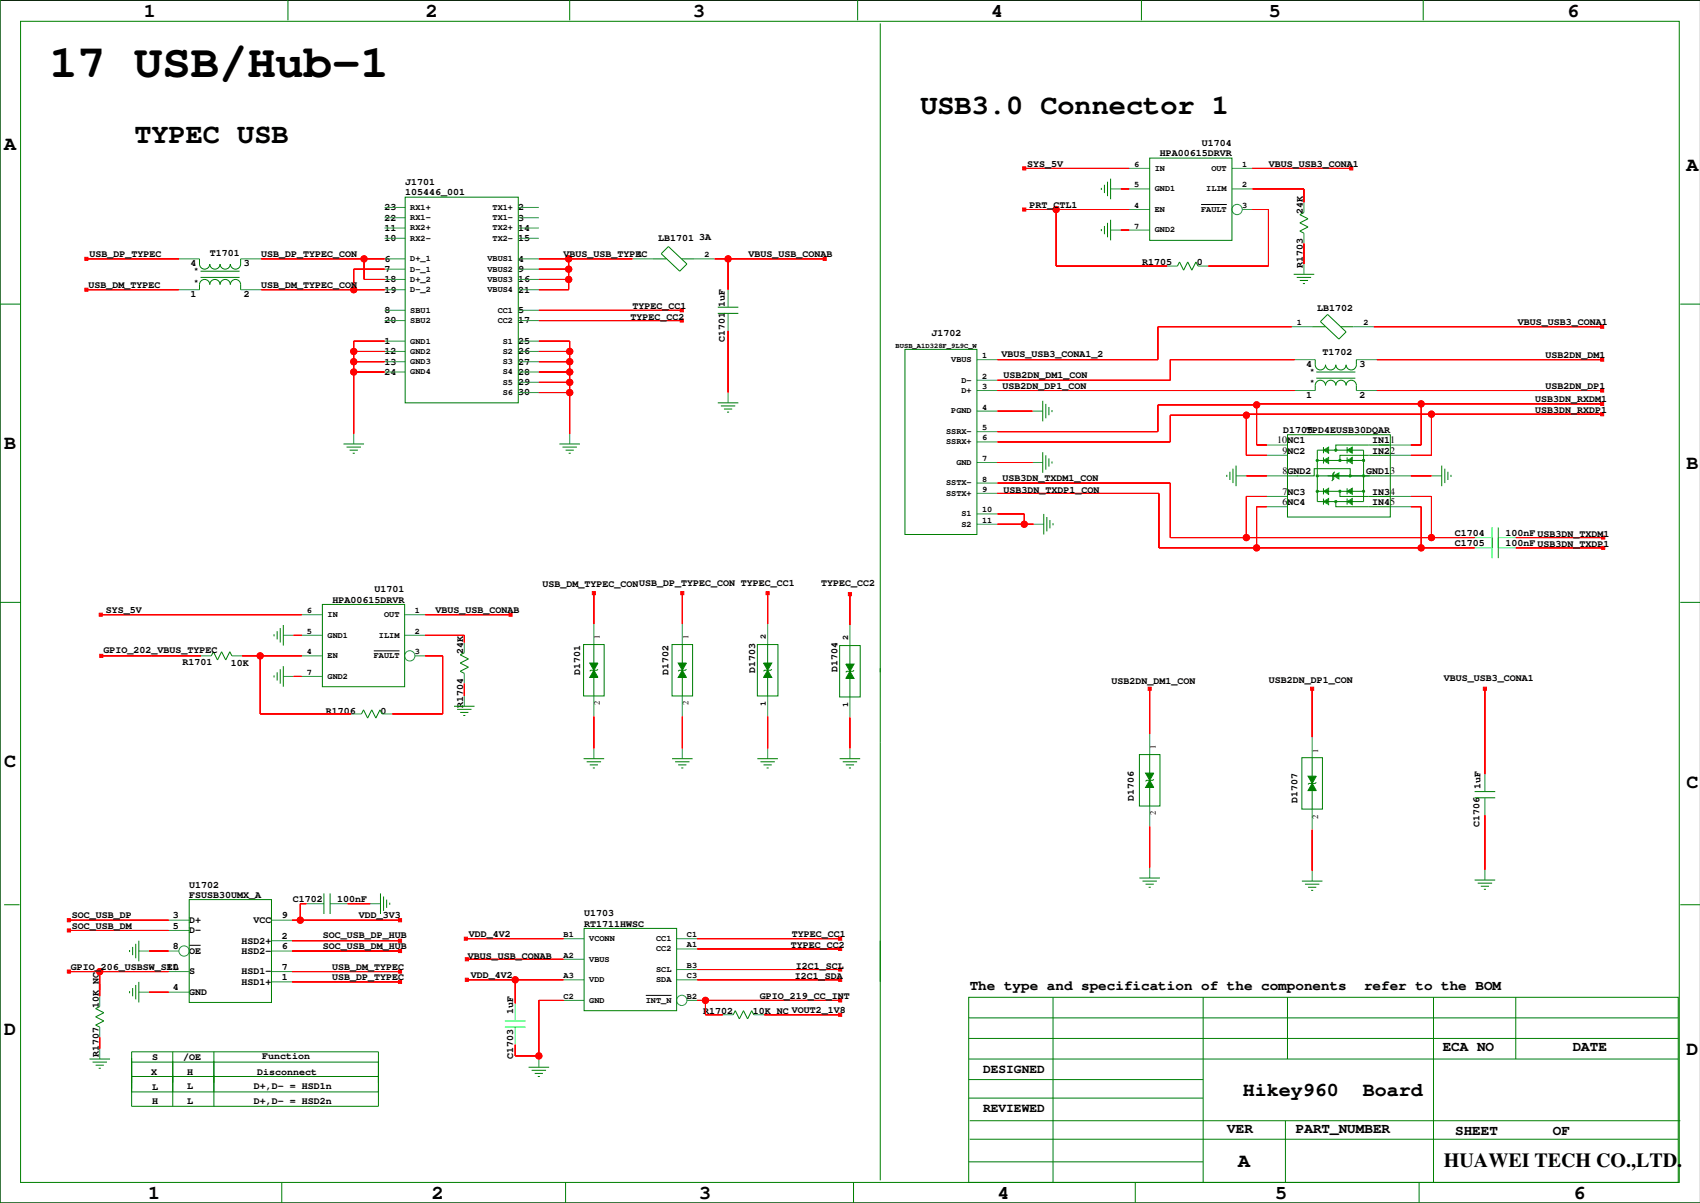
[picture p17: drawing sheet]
<svg xmlns="http://www.w3.org/2000/svg" width="420mm" height="297mm" viewBox="0 0 420 297" stroke-linecap="round" stroke-linejoin="round" font-family="sans-serif">
<defs><g id="words">
<text font-size="11.6" x="12.2" y="18.9">17 USB/Hub-1</text>
<g font-size="7.1">
<text x="227.3" y="28.1">USB3.0 Connector 1</text>
<text x="33.2" y="35.4">TYPEC USB</text>
</g>
<g font-size="4.9">
<text x="35.6" y="4.1">1</text>
<text x="105.1" y="4.1">2</text>
<text x="171.2" y="4.1">3</text>
<text x="244.8" y="4.1">4</text>
<text x="313.4" y="4.1">5</text>
<text x="387" y="4.1">6</text>
<text x="1" y="37.1">A</text>
<text x="416.5" y="42.2">A</text>
<text x="1" y="110.8">B</text>
<text x="416.5" y="115.9">B</text>
<text x="1" y="189.5">C</text>
<text x="416.5" y="194.6">C</text>
<text x="1" y="255.5">D</text>
<text x="416.5" y="260.6">D</text>
<text x="306.9" y="270.6">Hikey960</text>
<text x="336.5" y="270.6">Board</text>
<text x="305.8" y="288.3">A</text>
<text x="356.6" y="288">HUAWEI TECH CO.,LTD.</text>
<text x="36.6" y="296.2">1</text>
<text x="106.7" y="296.2">2</text>
<text x="172.7" y="296.2">3</text>
<text x="246.3" y="296.2">4</text>
<text x="314.9" y="296.2">5</text>
<text x="388.5" y="296.2">6</text>
</g>
<g font-size="3.5">
<text x="239.5" y="244.4">The type and specification of the components</text>
<text x="336.8" y="244.4">refer to the BOM</text>
<text x="356.3" y="259.4">ECA NO</text>
<text x="388.4" y="259.4">DATE</text>
<text x="303.1" y="279.7">VER</text>
<text x="320" y="279.7">PART_NUMBER</text>
<text x="359.3" y="280.3">SHEET</text>
<text x="383.5" y="280.3">OF</text>
</g>
<g font-size="3.2">
<text x="242.8" y="265">DESIGNED</text>
<text x="242.8" y="274.6">REVIEWED</text>
</g>
<g font-size="2.5">
<text x="253.7" y="41.1">SYS_5V</text>
<text x="286.4" y="38.6">HPA00615DRVR</text>
<text x="296.8" y="36.1">U1704</text>
<text x="313.4" y="41.1">VBUS_USB3_CONA1</text>
<text x="100.1" y="45.7">J1701</text>
<text x="95" y="51.9">23</text>
<text x="100.1" y="48.2">105446_001</text>
<text x="128" y="51.9">2</text>
<text x="254.2" y="51.3">PRT_CTL1</text>
<text x="321.7" y="52.7" transform="rotate(-90 321.7 52.7)">24K</text>
<text x="95" y="57">11</text>
<text x="95" y="59.5">10</text>
<text x="95" y="54.5">22</text>
<text x="128" y="57">14</text>
<text x="128" y="59.5">15</text>
<text x="128" y="54.5">3</text>
<text x="162.5" y="59.4">LB1701</text>
<text x="172.7" y="59.2">3A</text>
<text x="22.1" y="63.5">USB_DP_TYPEC</text>
<text x="47" y="65.7">4</text>
<text x="51.8" y="63.2">T1701</text>
<text x="60.2" y="65.7">3</text>
<text x="64.5" y="63.5">USB_DP_TYPEC_CON</text>
<text x="95" y="64.6">6</text>
<text x="128" y="64.6">4</text>
<text x="139.2" y="63.5">VBUS_USB_TYPEC</text>
<text x="184.9" y="63.5">VBUS_USB_CONAB</text>
<text x="282.1" y="65.5">R1705</text>
<text x="295.6" y="65.5">0</text>
<text x="21.8" y="71.1">USB_DM_TYPEC</text>
<text x="64.5" y="71.1">USB_DM_TYPEC_CON</text>
<text x="95" y="69.7">18</text>
<text x="95" y="67.2">7</text>
<text x="128" y="69.7">16</text>
<text x="128" y="67.2">9</text>
<text x="321.7" y="66.2" transform="rotate(-90 321.7 66.2)">R1703</text>
<text x="47" y="73.3">1</text>
<text x="60.2" y="73.3">2</text>
<text x="95" y="77.3">8</text>
<text x="95" y="72.2">19</text>
<text x="128" y="72.2">21</text>
<text x="128" y="77.3">5</text>
<text x="156.2" y="76.2">TYPEC_CC1</text>
<text x="179" y="75.7" transform="rotate(-90 179 75.7)">1uF</text>
<text x="325.3" y="76.7">LB1702</text>
<text x="95" y="79.9">20</text>
<text x="128" y="79.9">17</text>
<text x="155.7" y="79">TYPEC_CC2</text>
<text x="230" y="83">J1702</text>
<text x="374.8" y="80.2">VBUS_USB3_CONA1</text>
<text x="95" y="87.5">12</text>
<text x="95" y="84.9">1</text>
<text x="128" y="87.5">26</text>
<text x="128" y="84.9">25</text>
<text x="179" y="84.5" transform="rotate(-90 179 84.5)">C1701</text>
<text x="247.3" y="88.1">VBUS_USB3_CONA1_2</text>
<text x="326.6" y="87.5">T1702</text>
<text x="381.7" y="88.4">USB2DN_DM1</text>
<text x="95" y="92.5">24</text>
<text x="95" y="90">13</text>
<text x="128" y="95.1">29</text>
<text x="128" y="92.5">28</text>
<text x="128" y="90">27</text>
<text x="247.6" y="96">USB2DN_DP1_CON</text>
<text x="247.8" y="93.4">USB2DN_DM1_CON</text>
<text x="322.5" y="90.6">4</text>
<text x="335.7" y="90.6">3</text>
<text x="381.7" y="96">USB2DN_DP1</text>
<text x="128" y="97.6">30</text>
<text x="322.5" y="98.2">1</text>
<text x="335.7" y="98.2">2</text>
<text x="379.1" y="99.3">USB3DN_RXDM1</text>
<text x="316.9" y="106.9">D1705</text>
<text x="322.6" y="106.9">TPD4EUSB30DQAR</text>
<text x="379.1" y="102.1">USB3DN_RXDP1</text>
<text x="315.4" y="109.4">10</text>
<text x="316.7" y="112">9</text>
<text x="317.9" y="109.4">NC1</text>
<text x="317.9" y="112">NC2</text>
<text x="338.9" y="109.4">IN11</text>
<text x="338.9" y="112">IN22</text>
<text x="247.6" y="118.8">USB3DN_TXDM1_CON</text>
<text x="316.7" y="117.1">8</text>
<text x="317.9" y="117.1">GND2</text>
<text x="337.4" y="117.1">GND13</text>
<text x="247.8" y="121.6">USB3DN_TXDP1_CON</text>
<text x="316.7" y="124.7">6</text>
<text x="316.7" y="122.1">7</text>
<text x="317.9" y="122.1">NC3</text>
<text x="317.9" y="124.7">NC4</text>
<text x="338.9" y="122.1">IN34</text>
<text x="338.9" y="124.7">IN45</text>
<text x="359.3" y="134.8">C1705</text>
<text x="359.3" y="132.3">C1704</text>
<text x="371.8" y="134.8">100nF USB3DN_TXDP1</text>
<text x="371.8" y="132.3">100nF USB3DN_TXDM1</text>
<text x="82.1" y="148.8">HPA00615DRVR</text>
<text x="92.5" y="146.3">U1701</text>
<text x="134" y="145">USB_DM_TYPEC_CONUSB_DP_TYPEC_CON TYPEC_CC1</text>
<text x="202.8" y="144.7">TYPEC_CC2</text>
<text x="26.2" y="151.3">SYS_5V</text>
<text x="107.5" y="151.3">VBUS_USB_CONAB</text>
<text x="25.5" y="161.2">GPIO_202_VBUS_TYPEC</text>
<text x="114.4" y="161.4" transform="rotate(-90 114.4 161.4)">24K</text>
<text x="45" y="164.3">R1701</text>
<text x="57" y="164.5">10K</text>
<text x="143.3" y="166.6" transform="rotate(-90 143.3 166.6)">D1701</text>
<text x="165.1" y="166.6" transform="rotate(-90 165.1 166.6)">D1702</text>
<text x="186.5" y="166.3" transform="rotate(-90 186.5 166.3)">D1703</text>
<text x="206.8" y="166" transform="rotate(-90 206.8 166)">D1704</text>
<text x="274.5" y="168.9">USB2DN_DM1_CON</text>
<text x="313.4" y="168.6">USB2DN_DP1_CON</text>
<text x="356.5" y="168.1">VBUS_USB3_CONA1</text>
<text x="80.5" y="176.2">R1706</text>
<text x="94" y="176.2">0</text>
<text x="114.4" y="174.9" transform="rotate(-90 114.4 174.9)">R1704</text>
<text x="280" y="197.8" transform="rotate(-90 280 197.8)">D1706</text>
<text x="365.6" y="194.8" transform="rotate(-90 365.6 194.8)">1uF</text>
<text x="320.4" y="198.3" transform="rotate(-90 320.4 198.3)">D1707</text>
<text x="365.4" y="204.1" transform="rotate(-90 365.4 204.1)">C1706</text>
<text x="46.7" y="221.7">FSUSB30UMX_A</text>
<text x="46.7" y="219.1">U1702</text>
<text x="17.8" y="226.8">SOC_USB_DP</text>
<text x="42.7" y="226.8">3</text>
<text x="46.7" y="227.9">D+</text>
<text x="62.6" y="227.9">VCC</text>
<text x="69.6" y="226.8">9</text>
<text x="72.3" y="222.7">C1702</text>
<text x="83.3" y="222.7">100nF</text>
<text x="88.6" y="226.8">VDD_3V3</text>
<text x="144.2" y="226.3">U1703</text>
<text x="17.8" y="229.3">SOC_USB_DM</text>
<text x="42.7" y="229.3">5</text>
<text x="46.7" y="230.4">D-</text>
<text x="59.6" y="233">HSD2+</text>
<text x="69.6" y="231.8">2</text>
<text x="79.7" y="231.6">SOC_USB_DP_HUB</text>
<text x="115.8" y="231.3">VDD_4V2</text>
<text x="144.2" y="228.8">RT1711HWSC</text>
<text x="195.5" y="231.3">TYPEC_CC1</text>
<text x="17.5" y="239.5">GPIO_206_USBSW_SEL</text>
<text x="41.2" y="239.5">10</text>
<text x="42.7" y="234.4">8</text>
<text x="46.7" y="235.5">OE</text>
<text x="59.6" y="235.5">HSD2-</text>
<text x="69.6" y="239.5">7</text>
<text x="69.6" y="234.4">6</text>
<text x="79.7" y="234.4">SOC_USB_DM_HUB</text>
<text x="82" y="239.5">USB_DM_TYPEC</text>
<text x="115.5" y="236.7">VBUS_USB_CONAB</text>
<text x="195.3" y="234.1">TYPEC_CC2</text>
<text x="196.6" y="239.2">I2C1_SCL</text>
<text x="42.7" y="244.5">4</text>
<text x="46.7" y="240.6">S</text>
<text x="46.7" y="245.7">GND</text>
<text x="59.6" y="240.6">HSD1-</text>
<text x="59.6" y="243.1">HSD1+</text>
<text x="69.6" y="242">1</text>
<text x="82" y="242">USB_DP_TYPEC</text>
<text x="116.3" y="241.5">VDD_4V2</text>
<text x="196.3" y="241.7">I2C1_SDA</text>
<text x="24.4" y="248.8" transform="rotate(-90 24.4 248.8)">10K_NC</text>
<text x="126.7" y="250.3" transform="rotate(-90 126.7 250.3)">1uF</text>
<text x="173.7" y="250.4">R1702</text>
<text x="185.9" y="250.4">10K_NC VOUT2_1V8</text>
<text x="187.7" y="246.6">GPIO_219_CC_INT</text>
<text x="24.4" y="261" transform="rotate(-90 24.4 261)">R1707</text>
<text x="37.6" y="261.8">S</text>
<text x="45.2" y="261.8">/OE</text>
<text x="64.8" y="261.6">Function</text>
<text x="126.7" y="261.5" transform="rotate(-90 126.7 261.5)">C1703</text>
<text x="37.3" y="265.4">X</text>
<text x="37.6" y="269.2">L</text>
<text x="46.2" y="265.4">H</text>
<text x="46.2" y="268.9">L</text>
<text x="62.7" y="268.9">D+,D- = HSD1n</text>
<text x="63.5" y="265.4">Disconnect</text>
<text x="37.6" y="272.5">H</text>
<text x="46.2" y="272.5">L</text>
<text x="62.7" y="272.5">D+,D- = HSD2n</text>
</g>
<g font-size="2.1">
<text x="280.1" y="41.2">6</text>
<text x="306.8" y="41.2">1</text>
<text x="280.1" y="46.3">5</text>
<text x="285.2" y="47.2">GND1</text>
<text x="285.2" y="42.2">IN</text>
<text x="297.9" y="47.2">ILIM</text>
<text x="299.1" y="42.2">OUT</text>
<text x="306.8" y="46.3">2</text>
<text x="101.3" y="51.8">RX1+</text>
<text x="121.6" y="51.8">TX1+</text>
<text x="280.1" y="51.4">4</text>
<text x="285.2" y="52.3">EN</text>
<text x="296.6" y="52.3">FAULT</text>
<text x="306.8" y="51.4">3</text>
<text x="101.3" y="54.4">RX1-</text>
<text x="101.3" y="59.4">RX2-</text>
<text x="101.3" y="56.9">RX2+</text>
<text x="121.6" y="54.4">TX1-</text>
<text x="121.6" y="59.4">TX2-</text>
<text x="121.6" y="56.9">TX2+</text>
<text x="280.1" y="56.4">7</text>
<text x="285.2" y="57.4">GND2</text>
<text x="101.3" y="64.5">D+_1</text>
<text x="120.4" y="64.5">VBUS1</text>
<text x="157.4" y="63.5">1</text>
<text x="174" y="63.5">2</text>
<text x="101.3" y="67.1">D-_1</text>
<text x="101.3" y="69.6">D+_2</text>
<text x="120.4" y="67.1">VBUS2</text>
<text x="120.4" y="69.6">VBUS3</text>
<text x="101.3" y="72.1">D-_2</text>
<text x="101.3" y="77.2">SBU1</text>
<text x="120.4" y="72.1">VBUS4</text>
<text x="122.9" y="77.2">CC1</text>
<text x="101.3" y="79.8">SBU2</text>
<text x="122.9" y="79.8">CC2</text>
<text x="320.2" y="80.3">1</text>
<text x="336.7" y="80.3">2</text>
<text x="101.3" y="84.8">GND1</text>
<text x="101.3" y="87.4">GND2</text>
<text x="101.3" y="89.9">GND3</text>
<text x="124.2" y="84.8">S1</text>
<text x="124.2" y="87.4">S2</text>
<text x="124.2" y="89.9">S3</text>
<text x="234.9" y="89.4">VBUS</text>
<text x="242.5" y="88.4">1</text>
<text x="101.3" y="92.4">GND4</text>
<text x="124.2" y="92.4">S4</text>
<text x="124.2" y="95">S5</text>
<text x="237.4" y="94.5">D-</text>
<text x="242.5" y="93.5">2</text>
<text x="124.2" y="97.5">S6</text>
<text x="237.4" y="97">D+</text>
<text x="242.5" y="101.1">4</text>
<text x="242.5" y="96">3</text>
<text x="233.6" y="107.2">SSRX-</text>
<text x="234.9" y="102.1">PGND</text>
<text x="242.5" y="106.2">5</text>
<text x="233.6" y="109.7">SSRX+</text>
<text x="242.5" y="113.8">7</text>
<text x="242.5" y="108.7">6</text>
<text x="233.6" y="119.9">SSTX-</text>
<text x="236.2" y="114.8">GND</text>
<text x="242.5" y="118.9">8</text>
<text x="233.6" y="122.4">SSTX+</text>
<text x="242.5" y="121.4">9</text>
<text x="237.4" y="127.5">S1</text>
<text x="237.4" y="130">S2</text>
<text x="242.5" y="129.1">11</text>
<text x="242.5" y="126.5">10</text>
<text x="75.8" y="151.4">6</text>
<text x="80.9" y="152.4">IN</text>
<text x="94.8" y="152.4">OUT</text>
<text x="102.5" y="151.4">1</text>
<text x="75.8" y="156.5">5</text>
<text x="75.8" y="161.6">4</text>
<text x="80.9" y="157.5">GND1</text>
<text x="93.6" y="157.5">ILIM</text>
<text x="102.5" y="156.5">2</text>
<text x="102.5" y="161.6">3</text>
<text x="148.1" y="157.9" transform="rotate(-90 148.1 157.9)">1</text>
<text x="170" y="157.9" transform="rotate(-90 170 157.9)">1</text>
<text x="189.1" y="157.9" transform="rotate(-90 189.1 157.9)">2</text>
<text x="209.4" y="158.1" transform="rotate(-90 209.4 158.1)">2</text>
<text x="75.8" y="166.6">7</text>
<text x="80.9" y="162.5">EN</text>
<text x="80.9" y="167.6">GND2</text>
<text x="92.3" y="162.5">FAULT</text>
<text x="148.1" y="174.2" transform="rotate(-90 148.1 174.2)">2</text>
<text x="170" y="174.2" transform="rotate(-90 170 174.2)">2</text>
<text x="189.1" y="174.4" transform="rotate(-90 189.1 174.4)">1</text>
<text x="209.4" y="174.6" transform="rotate(-90 209.4 174.6)">1</text>
<text x="285.4" y="185.1" transform="rotate(-90 285.4 185.1)">1</text>
<text x="325.5" y="185.8" transform="rotate(-90 325.5 185.8)">1</text>
<text x="285.4" y="201.3" transform="rotate(-90 285.4 201.3)">2</text>
<text x="325.5" y="202.1" transform="rotate(-90 325.5 202.1)">2</text>
<text x="139.2" y="231.4">B1</text>
<text x="145.5" y="232.4">VCONN</text>
<text x="162" y="232.4">CC1</text>
<text x="169.6" y="231.4">C1</text>
<text x="169.6" y="233.9">A1</text>
<text x="139.2" y="236.5">A2</text>
<text x="145.5" y="237.4">VBUS</text>
<text x="162" y="234.9">CC2</text>
<text x="162" y="240">SCL</text>
<text x="169.6" y="239">B3</text>
<text x="139.2" y="241.6">A3</text>
<text x="145.5" y="242.5">VDD</text>
<text x="162" y="242.5">SDA</text>
<text x="169.6" y="241.6">C3</text>
<text x="139.2" y="246.6">C2</text>
<text x="145.5" y="247.6">GND</text>
<text x="159.5" y="247.6">INT_N</text>
<text x="169.6" y="246.6">B2</text>
</g>
<g font-size="1.8">
<text x="48" y="67.2">*</text>
<text x="48" y="70">*</text>
<text x="221.1" y="86">BUSB_A1D328F_9L9C_W</text>
<text x="323.5" y="92.1">*</text>
<text x="323.5" y="94.9">*</text>
</g>
</g></defs>
<path d="M419.9 .1h-419.9v296.9h419.9M296.6 50.5h6.4M92.3 160.7h6.4M46.7 233.4h2.8M159.5 245.8h6.3" fill="none" stroke="#000" stroke-width=".25"/>
<g fill="none" stroke="#007f7f" stroke-width=".25">
<path d="M95 53.8h5.1M95 51.2h5.1M95 58.8h5.1M95 56.3h5.1M128 53.8h5.1M128 51.2h5.1M128 58.8h5.1M128 56.3h5.1M274.3 46.7h2.5M274.3 56.8h2.5M278.8 46.7h5.1M278.8 56.8h5.1"/>
<path d="M278.8 41.6h5.1M278.8 51.7h5.1M304.2 46.7h5.1M304.2 41.6h5.1M306.8 51.7h2.5M322 50v2.5M322 57.6v2.5M44.2 71.5h5.1M44.2 63.9h5.1M59.4 71.5h5.1M59.4 63.9h5.1M95 71.5h5.1"/>
<path d="M95 63.9h5.1M95 76.6h5.1M95 79.2h5.1M95 66.5h5.1M95 69h5.1M128 71.5h5.1M128 63.9h5.1M128 76.6h5.1M128 79.2h5.1M128 66.5h5.1M128 69h5.1M156.2 63.9h5.1"/>
<path d="M171.4 63.9h5.1M179.8 71.5v4.4M179.8 77.4v4.3M288.2 65.7h2.6M295.8 65.7h2.6M322 65.2v2.5M95 84.2h5.1M95 86.8h5.1M95 89.3h5.1M95 91.9h5.1M128 84.2h5.1M128 86.8h5.1"/>
<path d="M128 89.3h5.1M128 91.9h5.1M128 94.4h5.1M128 96.9h5.1M179.8 96.9v2.6M241.2 96.4h5.1M241.2 88.8h5.1M241.2 93.9h5.1M319 80.7h5M319.7 96.4h5.1M319.7 88.8h5.1M334.2 80.7h5.1"/>
<path d="M334.9 96.4h5.1M334.9 88.8h5.1M87.4 107.1v2.5M140.7 107.1v2.5M241.2 101.5h5.1M241.2 106.6h5.1M241.2 109.1h5.1M241.2 114.2h5.1M241.2 119.3h5.1M255 101.5h2.5M255 114.2h2.5M305.2 117.5h2.6"/>
<path d="M312.9 117.5h5M312.9 109.9h5M312.9 112.4h5M343.3 117.5h5.1M343.3 109.9h5.1M343.3 112.4h5.1M353.5 117.5h2.5M241.2 129.4h5.1M241.2 121.8h5.1M241.2 126.9h5.1M255.2 129.4h2.6M312.9 122.6h5"/>
<path d="M312.9 125.1h5M343.3 122.6h5.1M343.3 125.1h5.1M70 156.9h2.5M74.5 151.8h5.1M74.5 156.9h5.1M99.9 151.8h5.1M99.9 156.9h5.1M114.7 158.6v2.6M146.7 154.1v5M168.5 154.1v5M189.6 154.1v5"/>
<path d="M209.9 154.3v5.1M49.6 161.9h2.6M57.3 161.9h2.5M70 167h2.5M74.5 161.9h5.1M74.5 167h5.1M86.7 176.3h2.6M94.3 176.3h2.6M102.5 161.9h2.5M114.7 166.3v2.5M114.7 171.8v2.6M146.7 171.8v5.1"/>
<path d="M168.5 171.8v5.1M189.6 171.8v5.1M209.9 172.1v5.1M146.7 184.8v2.5M168.5 184.8v2.5M189.6 184.8v2.5M209.9 184.8v2.5M283.9 181.2v5.1M283.9 199v5.1M324 182v5.1M324 199.8v5.1M366.7 191.1v4.4"/>
<path d="M366.7 197v4.3M283.9 214.3v2.5M324 215v2.6M366.7 214.8v2.5M34.3 234.8h2.5M41.6 239.9h5.1M41.6 227.2h5.1M41.6 234.8h2.6M41.6 229.7h5.1M67 239.9h5.1M67 227.2h5.1M67 234.8h5.1"/>
<path d="M67 232.3h5.1M75.7 223.1h4.3M81.5 223.1h4.3M91.4 223.1h2.6M139.2 236.9h5M139.2 231.8h5M167.1 234.3h5.1M167.1 231.8h5.1M167.1 239.4h5.1M24.6 246v2.5M24.6 253.6v2.6M24.6 258.9v2.6"/>
<path d="M34.3 245h2.5M41.6 245h5.1M67 242.4h5.1M139.2 241.9h5M139.2 247h5M167.1 241.9h5.1M169.6 247h2.6M178.5 250.6h2.6M186.1 250.6h2.6M133.1 261v2.5"/>
<circle cx="305.5" cy="51.7" r="1.27"/>
<circle cx="101.2" cy="161.9" r="1.27"/>
<circle cx="45.5" cy="234.8" r="1.27"/>
<circle cx="168.4" cy="247" r="1.27"/>
</g>
<g fill="none" stroke="#007f00" stroke-width=".25">
<path d="M0 -.1v297.1h419.9M71.1 -.1v5.1M140.7 -.1v5.1M211.8 -.1v5.1M281.9 -.1v5.1M351.5 -.1v5.1M5.1 5.3h409.6v286.7h-409.6zM217.4 5.8v285.7M283.9 39h20.3v20.3h-20.3zM100.1 48.7h27.9v50.8h-27.9zM272 46.4v.5M272 56.6v.5"/>
<path d="M272.7 45.6v2.1M272.7 55.8v2M273.5 44.9v3.5M273.5 55v3.6M274.3 44.1v5.1M274.3 54.3v5M322 52.5l-1 .5 2 1-2 1 2 1-2 1.1 1 .5M0 75.1h5.1M49.3 71.5v-1.2a1.27 1.27 0 0 1 1.2-1.3 1.27 1.27 0 0 1 1.3 1.3 1.27 1.27 0 0 1 1.3-1.3 1.27 1.27 0 0 1 1.2 1.3 1.27 1.27 0 0 1 1.3-1.3 1.27 1.27 0 0 1 1.3 1.3 1.27 1.27 0 0 1 1.3-1.3 1.27 1.27 0 0 1 1.2 1.3v1.2M49.3 63.9v1.3a1.27 1.27 0 0 0 1.2 1.3 1.27 1.27 0 0 0 1.3-1.3 1.27 1.27 0 0 0 1.3 1.3 1.27 1.27 0 0 0 1.2-1.3 1.27 1.27 0 0 0 1.3 1.3 1.27 1.27 0 0 0 1.3-1.3 1.27 1.27 0 0 0 1.3 1.3 1.27 1.27 0 0 0 1.2-1.3v-1.3M49.5 67h9.7M49.5 68.5h9.7"/>
<path d="M59.4 66.2h.1M161.3 63.9h3.3M165.1 60.9l4.5 4.3-1.7 1.8-4.6-4.3zM168.4 63.9h3M177.3 75.9h5M177.3 77.4h5M290.8 65.7l.5-1 1 2 1-2 1 2 1-2 .5 1M319.5 67.7h5M320.2 68.5h3.6M321 69.3h2M321.7 70h.6M327.8 77.6l4.6 4.3-1.8 1.8-4.5-4.3z"/>
<path d="M414.9 75.1h5M177.3 99.5h5M223.5 86.3h17.7v45.7h-17.7zM257.5 99v5M258.3 99.7v3.6M324 80.7h3.3M324.8 96.4v-1.2a1.27 1.27 0 0 1 1.3-1.3 1.27 1.27 0 0 1 1.2 1.3 1.27 1.27 0 0 1 1.3-1.3 1.27 1.27 0 0 1 1.3 1.3 1.27 1.27 0 0 1 1.2-1.3 1.27 1.27 0 0 1 1.3 1.3 1.27 1.27 0 0 1 1.3-1.3 1.27 1.27 0 0 1 1.2 1.3v1.2M324.8 88.8v1.3a1.27 1.27 0 0 0 1.3 1.2 1.27 1.27 0 0 0 1.2-1.2 1.27 1.27 0 0 0 1.3 1.2 1.27 1.27 0 0 0 1.3-1.2 1.27 1.27 0 0 0 1.2 1.2 1.27 1.27 0 0 0 1.3-1.2 1.27 1.27 0 0 0 1.3 1.2 1.27 1.27 0 0 0 1.2-1.2v-1.3M325 91.9h9.7M325 93.4h9.7M331.1 80.7h3.1M334.9 91.1h.1"/>
<path d="M84.8 109.6h5.1M85.6 110.4h3.5M86.3 111.2h2.1M87.1 111.9h.5M138.1 109.6h5.1M138.9 110.4h3.6M139.7 111.2h2M140.4 111.9h.5M178 100.2h3.6M178.8 101h2M179.5 101.8h.5M257.5 111.7v5"/>
<path d="M258.3 112.4v3.6M259 100.5v2M259 113.2v2M259.8 101.2v.6M259.8 113.9v.6M303 117.2v.6M303.7 116.5v2M304.5 115.7v3.6M305.2 115v5M317.9 107.3h25.4v20.4h-25.4zM317.9 117.5h2.6M320.2 117.5h4.3v-1.8h8.9v1.8"/>
<path d="M325.3 111.2h11.4v12.7h-11.4zM325.3 113.7h11.4M325.6 117.5h12.7M326.8 110.4v1.5M326.8 112.9v1.6M327.8 117.5h15.5M329.1 118.5l-.2 .3M329.4 116.7l-.3 .3v1.5M329.6 116.5l-.2 .2v1.6l-.3 .2M332.7 110.4v1.5M332.7 112.9v1.6M340.5 112.4h.3"/>
<path d="M340.5 109.9h2.6M340.8 112.4h-9.9v1.3M340.8 112.4h2.5M343.3 109.9h-13.4v1.3M356 115v5M356.8 115.7v3.6M357.6 116.5v2M358.3 117.2v.6M257.8 126.9v5.1M258.5 127.7v3.5M259.3 128.4v2.1M260 129.2v.5"/>
<path d="M325.3 121.3h11.4M326.8 120.5v1.6M326.8 123.1v1.5M329.9 123.9v1.2h13.4M330.9 121.3v1.3h9.9M332.7 120.5v1.6M332.7 123.1v1.5M340.8 122.6h2.5zM0 148.7h5.1M67.7 156.6v.5M68.4 155.8v2.1M69.2 155.1v3.5"/>
<path d="M70 154.3v5.1M79.6 149.2h20.3v20.4h-20.3zM144.1 159.1h5.1v12.7h-5.1zM146.7 159.1v4.6M166 159.1h5v12.7h-5zM168.5 159.1v4.6M187 159.1h5.1v12.7h-5.1zM189.6 159.1v4.6M207.3 159.4h5.1v12.7h-5.1zM209.9 159.4v4.6M414.9 148.7h5M52.2 161.9l.5-1 1 2.1 1-2.1 1 2.1 1.1-2.1 .5 1"/>
<path d="M67.7 166.8v.5M68.4 166v2M69.2 165.2v3.6M70 164.5v5.1M89.3 176.3l.5-1 1 2 1-2 1 2 1-2 .5 1M112.1 174.4h5.1M112.9 175.1h3.5M113.6 175.9h2.1M114.4 176.7h.5M114.7 161.2l-1.1 .5 2.1 1-2.1 1 2.1 1-2.1 1.1 1.1 .5M146.7 167.3v4.5M147.7 165.2l-.3 .3h-1.5l-.3 .3"/>
<path d="M168.5 167.3v4.5M169.5 165.2l-.2 .3h-1.6l-.2 .3M189.6 167.3v4.5M190.6 165.2l-.3 .3h-1.5l-.2 .3M209.9 167.5v4.6M210.9 165.5l-.3 .3h-1.5l-.2 .2M144.1 187.3h5.1M144.9 188.1h3.5M145.6 188.9h2.1M146.4 189.6h.5M166 187.3h5M166.7 188.1h3.6"/>
<path d="M167.5 188.9h2M168.2 189.6h.5M187 187.3h5.1M187.8 188.1h3.5M188.6 188.9h2M189.3 189.6h.5M207.3 187.3h5.1M208.1 188.1h3.6M208.9 188.9h2M209.6 189.6h.5M281.4 186.3h5v12.7h-5zM283.9 186.3v4.6"/>
<path d="M283.9 194.4v4.6M284.9 192.4l-.2 .3h-1.6l-.2 .2M321.5 187.1h5.1v12.7h-5.1zM324 187.1v4.6M324 195.2v4.6M325 193.2l-.2 .2h-1.5l-.3 .3M364.2 195.5h5M364.2 197h5M281.4 216.8h5M282.1 217.6h3.6M282.9 218.3h2M283.7 219.1h.5"/>
<path d="M321.5 217.6h5.1M322.3 218.3h3.5M323 219.1h2M323.8 219.8h.5M364.2 217.3h5M364.9 218.1h3.6M365.7 218.8h2M366.4 219.6h.5M1 223.4h3.8M32 234.6v.5M32.8 233.8v2M33.5 233v3.6"/>
<path d="M34.3 232.3v5.1M46.7 222.1h20.3v25.4h-20.3zM80 220.6v5.1M81.5 220.6v5.1M94 220.6v5.1M94.7 221.4v3.5M95.5 222.1v2.1M96.2 222.9v.5M144.2 229.2h22.9v20.4h-22.9zM414.9 223.4h5M24.6 248.5l-1 .5 2 1.1-2 1 2 1-2 1 1 .5M32 244.7v.5"/>
<path d="M32.5 259.7h61v13.5h-61zM32.8 244v2M33.5 243.2v3.6M34.3 242.4v5.1M42.7 259.7v13.5M52.8 259.7v13.5M181.1 250.6l.5-1 1 2 1-2 1 2 1-2 .5 1M239.2 246.3h175.2v45.7h-175.2zM239.2 251.3h175.2M239.2 256.4h175.2M260 246.3v45.7M297.1 246.3v45.7"/>
<path d="M317.9 246.3v15.2M354 246.3v45.7M374.3 246.3v15.2M22.1 261.5h5.1M22.9 262.2h3.5M23.6 263h2M24.4 263.8h.5M32.5 265.8h61M32.5 262.2h61M32.5 269.6h61M130.5 263.5h5.1M131.3 264.3h3.5"/>
<path d="M132.1 265h2M132.8 265.8h.5M239.2 266.6h57.9M239.2 261.5h175.2M239.2 271.1h57.9M239.5 276.7h175.4M317.4 276.7v15.3M69.6 292v5M139.7 292v5M210.8 292v5M239.2 286.9h57.9M239.5 281.3h174.9"/>
<path d="M280.4 292v5M350.4 292v5M383.5 287.4h.1"/>
</g>
<g fill="#007f00" stroke="#007f00" stroke-width=".25">
<path d="M145.6 163.7h2.1l-1 1.8z" fill-rule="evenodd"/>
<path d="M146.7 165.5l1 1.8h-2.1z" fill-rule="evenodd"/>
<path d="M323 191.7h2l-1 1.7z" fill-rule="evenodd"/>
<path d="M324 193.4l1 1.8h-2z" fill-rule="evenodd"/>
<path d="M167.5 163.7h2l-1 1.8z" fill-rule="evenodd"/>
<path d="M168.5 165.5l1 1.8h-2z" fill-rule="evenodd"/>
<path d="M282.9 190.9h2l-1 1.8z" fill-rule="evenodd"/>
<path d="M283.9 192.7l1 1.7h-2z" fill-rule="evenodd"/>
<path d="M189.6 165.5l1 1.8h-2z" fill-rule="evenodd"/>
<path d="M188.6 163.7h2l-1 1.8z" fill-rule="evenodd"/>
<path d="M209.9 165.8l1 1.7h-2z" fill-rule="evenodd"/>
<path d="M208.9 164h2l-1 1.8z" fill-rule="evenodd"/>
</g>
<path d="M364.2 135.3h4.3M364.2 132.7h4.3M370 135.3h4.3M370 132.7h4.3M127.2 247.8v4.3M127.2 253.6v4.3" fill="none" stroke="#01ffff" stroke-width=".25"/>
<g fill="none" stroke="#01ff00" stroke-width=".25">
<path d="M368.5 130.2v7.6M370 130.2v7.6M124.7 253.6h5.1M124.7 252.1h5.1"/>
<circle cx="325.3" cy="117.5" r=".25"/>
<circle cx="325.3" cy="113.7" r=".25"/>
<circle cx="329.9" cy="111.2" r=".25"/>
<circle cx="330.9" cy="113.7" r=".25"/>
<circle cx="333.4" cy="117.5" r=".25"/>
<circle cx="336.7" cy="117.5" r=".25"/>
<circle cx="336.7" cy="113.7" r=".25"/>
<circle cx="325.3" cy="121.3" r=".25"/>
<circle cx="329.9" cy="123.9" r=".25"/>
<circle cx="330.9" cy="121.3" r=".25"/>
<circle cx="336.7" cy="121.3" r=".25"/>
</g>
<g fill="#01ff00" stroke="#01ff00" stroke-width=".25">
<path d="M326.8 123.9l1.3-.8v1.5z" fill-rule="evenodd"/>
<path d="M332.7 123.9l1.2-.8v1.5z" fill-rule="evenodd"/>
<path d="M326.8 121.3l1.3-.8v1.6z" fill-rule="evenodd"/>
<path d="M332.7 121.3l1.2-.8v1.6z" fill-rule="evenodd"/>
<path d="M329.4 117.5l1.2-.8v1.6z" fill-rule="evenodd"/>
<path d="M326.8 113.7l1.3-.8v1.6z" fill-rule="evenodd"/>
<path d="M332.7 113.7l1.2-.8v1.6z" fill-rule="evenodd"/>
<path d="M332.7 111.2l1.2-.8v1.5z" fill-rule="evenodd"/>
<path d="M326.8 111.2l1.3-.8v1.5z" fill-rule="evenodd"/>
<circle cx="333.4" cy="117.5" r=".25"/>
<circle cx="325.3" cy="117.5" r=".25"/>
<circle cx="325.3" cy="113.7" r=".25"/>
<circle cx="325.3" cy="121.3" r=".25"/>
<circle cx="329.9" cy="123.9" r=".25"/>
<circle cx="329.9" cy="111.2" r=".25"/>
<circle cx="330.9" cy="121.3" r=".25"/>
<circle cx="330.9" cy="113.7" r=".25"/>
<circle cx="336.7" cy="113.7" r=".25"/>
<circle cx="336.7" cy="117.5" r=".25"/>
<circle cx="336.7" cy="121.3" r=".25"/>
</g>
<g fill="#f00" stroke="#f00" stroke-width=".25">
<path d="M140.7 96.9v10.2z"/>
<path d="M140.7 84.2v2.6z"/>
<path d="M140.7 86.8v2.5z"/>
<path d="M140.7 89.3v2.6z"/>
<path d="M140.7 91.9v2.5z"/>
<path d="M140.7 94.4v2.5z"/>
<path d="M114.7 168.8v3z"/>
<path d="M146.7 176.9v7.9z"/>
<path d="M168.5 176.9v7.9z"/>
<path d="M87.4 84.2v2.6z"/>
<path d="M87.4 86.8v2.5z"/>
<path d="M87.4 89.3v2.6z"/>
<path d="M87.4 91.9v15.2z"/>
<path d="M179.8 81.7v15.2z"/>
<path d="M283.9 204.1v10.2z"/>
<path d="M366.7 201.3v13.5z"/>
<path d="M324 204.9v10.1z"/>
<path d="M127.2 257.9v2.8z"/>
<path d="M133.1 260.7v.3z"/>
<path d="M133.1 247v13.7z"/>
<path d="M189.6 176.9v7.9z"/>
<path d="M209.9 177.2v7.6z"/>
<path d="M322 60.1v5.1z"/>
<path d="M252.9 126.9v2.5z"/>
<path d="M24.6 256.2v2.7z"/>
<path d="M74.2 223.1v4.1z"/>
<path d="M127.2 241.9v5.9z"/>
<path d="M24.6 239.9v6.1z"/>
<path d="M174.2 247v3.6z"/>
<path d="M179.8 63.9v7.6z"/>
<path d="M87.4 66.5v5z"/>
<path d="M146.7 146.5v7.6z"/>
<path d="M140.4 66.5v2.5z"/>
<path d="M140.4 63.9v2.6z"/>
<path d="M140.4 69v2.5z"/>
<path d="M89.9 63.9v5.1z"/>
<path d="M168.5 146.5v7.6z"/>
<path d="M289 88.8v5.1z"/>
<path d="M283.9 170.1v11.1z"/>
<path d="M285.9 80.7v8.1z"/>
<path d="M366.7 170.1v21z"/>
<path d="M307.8 122.6v10.1z"/>
<path d="M353.5 122.6v10.1z"/>
<path d="M289 119.3v13.4z"/>
<path d="M350.9 125.1v10.2z"/>
<path d="M310.3 125.1v10.2z"/>
<path d="M286.2 121.8v13.5z"/>
<path d="M260.8 51.7v14z"/>
<path d="M64.2 161.9v14.4z"/>
<path d="M189.6 146.5v7.6z"/>
<path d="M209.9 146.7v7.6z"/>
<path d="M322 46.7v3.3z"/>
<path d="M324 170.1v11.9z"/>
<path d="M310.3 100v9.9z"/>
<path d="M350.9 99.7v10.2z"/>
<path d="M310.3 99.7v.3z"/>
<path d="M285.9 100v6.6z"/>
<path d="M307.8 102.5v9.9z"/>
<path d="M307.8 102.3v.2z"/>
<path d="M289 102.5v6.6z"/>
<path d="M353.5 102.3v10.1z"/>
<path d="M114.7 156.9v1.7z"/>
<path d="M313.2 51.7v14z"/>
<path d="M109.3 161.9v14.4z"/>
<path d="M133.1 94.4h7.6z" fill-rule="evenodd"/>
<path d="M133.1 91.9h7.6z" fill-rule="evenodd"/>
<path d="M133.1 89.3h7.6z" fill-rule="evenodd"/>
<path d="M133.1 86.8h7.6z" fill-rule="evenodd"/>
<path d="M133.1 84.2h7.6z" fill-rule="evenodd"/>
<path d="M133.1 96.9h7.6z" fill-rule="evenodd"/>
<path d="M87.4 84.2h7.6z" fill-rule="evenodd"/>
<path d="M87.4 86.8h7.6z" fill-rule="evenodd"/>
<path d="M87.4 89.3h7.6z" fill-rule="evenodd"/>
<path d="M87.4 91.9h7.6z" fill-rule="evenodd"/>
<path d="M348.4 117.5h5.1z" fill-rule="evenodd"/>
<path d="M307.8 117.5h5.1z" fill-rule="evenodd"/>
<path d="M127.2 260.7h5.9z" fill-rule="evenodd"/>
<path d="M133.1 247h6.1z" fill-rule="evenodd"/>
<path d="M252.9 129.4h2.3z" fill-rule="evenodd"/>
<path d="M246.3 129.4h6.6z" fill-rule="evenodd"/>
<path d="M246.3 126.9h6.6z" fill-rule="evenodd"/>
<path d="M246.3 101.5h8.7z" fill-rule="evenodd"/>
<path d="M246.3 114.2h8.7z" fill-rule="evenodd"/>
<path d="M85.8 223.1h5.6z" fill-rule="evenodd"/>
<path d="M36.8 234.8h4.8z" fill-rule="evenodd"/>
<path d="M36.8 245h4.8z" fill-rule="evenodd"/>
<path d="M276.8 56.8h2z" fill-rule="evenodd"/>
<path d="M276.8 46.7h2z" fill-rule="evenodd"/>
<path d="M72.5 156.9h2z" fill-rule="evenodd"/>
<path d="M72.5 167h2z" fill-rule="evenodd"/>
<path d="M24.9 151.8h49.6z" fill-rule="evenodd"/>
<path d="M24.5 151.4h.8v.8h-.8z" fill-rule="evenodd"/>
<path d="M252.9 41.6h25.9z" fill-rule="evenodd"/>
<path d="M252.5 41.2h.8v.8h-.8z" fill-rule="evenodd"/>
<path d="M72.1 227.2h2.1z" fill-rule="evenodd"/>
<path d="M74.2 223.1h1.5z" fill-rule="evenodd"/>
<path d="M74.2 227.2h24.6z" fill-rule="evenodd"/>
<path d="M98.4 226.8h.8v.8h-.8z" fill-rule="evenodd"/>
<path d="M188.7 250.6h18.8z" fill-rule="evenodd"/>
<path d="M207.1 250.2h.8v.7h-.8z" fill-rule="evenodd"/>
<path d="M17 229.7h24.6z" fill-rule="evenodd"/>
<path d="M16.6 229.4h.8v.7h-.8z" fill-rule="evenodd"/>
<path d="M17 227.2h24.6z" fill-rule="evenodd"/>
<path d="M16.6 226.8h.8v.8h-.8z" fill-rule="evenodd"/>
<path d="M172.2 241.9h35.3z" fill-rule="evenodd"/>
<path d="M207.1 241.6h.8v.7h-.8z" fill-rule="evenodd"/>
<path d="M172.2 239.4h35.3z" fill-rule="evenodd"/>
<path d="M207.1 239h.8v.8h-.8z" fill-rule="evenodd"/>
<path d="M25 161.9h11.3z" fill-rule="evenodd"/>
<path d="M36.3 161.9h1.2z" fill-rule="evenodd"/>
<path d="M37.5 161.9h12.1z" fill-rule="evenodd"/>
<path d="M24.6 161.6h.8v.7h-.8z" fill-rule="evenodd"/>
<path d="M127.2 241.9h12z" fill-rule="evenodd"/>
<path d="M115.3 241.9h11.9z" fill-rule="evenodd"/>
<path d="M114.9 241.6h.8v.7h-.8z" fill-rule="evenodd"/>
<path d="M115 231.8h24.2z" fill-rule="evenodd"/>
<path d="M114.7 231.4h.7v.8h-.7z" fill-rule="evenodd"/>
<path d="M72.1 234.8h26.7z" fill-rule="evenodd"/>
<path d="M98.4 234.4h.8v.8h-.8z" fill-rule="evenodd"/>
<path d="M72.1 232.3h26.7z" fill-rule="evenodd"/>
<path d="M98.4 231.9h.8v.8h-.8z" fill-rule="evenodd"/>
<path d="M17 239.9h7.6z" fill-rule="evenodd"/>
<path d="M24.6 239.9h17z" fill-rule="evenodd"/>
<path d="M16.6 239.5h.8v.8h-.8z" fill-rule="evenodd"/>
<path d="M174.2 250.6h4.3z" fill-rule="evenodd"/>
<path d="M172.2 247h2z" fill-rule="evenodd"/>
<path d="M174.2 247h33.3z" fill-rule="evenodd"/>
<path d="M207.1 246.6h.8v.8h-.8z" fill-rule="evenodd"/>
<path d="M176.5 63.9h3.3z" fill-rule="evenodd"/>
<path d="M179.8 63.9h23.9z" fill-rule="evenodd"/>
<path d="M203.3 63.5h.7v.8h-.7z" fill-rule="evenodd"/>
<path d="M115.3 236.9h23.9z" fill-rule="evenodd"/>
<path d="M114.9 236.5h.8v.7h-.8z" fill-rule="evenodd"/>
<path d="M105 151.8h21.1z" fill-rule="evenodd"/>
<path d="M125.7 151.4h.8v.8h-.8z" fill-rule="evenodd"/>
<path d="M87.4 71.5h7.6z" fill-rule="evenodd"/>
<path d="M87.4 66.5h7.6z" fill-rule="evenodd"/>
<path d="M64.5 71.5h22.9z" fill-rule="evenodd"/>
<path d="M146.3 146.1h.7v.7h-.7z" fill-rule="evenodd"/>
<path d="M140.4 63.9h15.8z" fill-rule="evenodd"/>
<path d="M133.1 63.9h7.3z" fill-rule="evenodd"/>
<path d="M133.1 66.5h7.3z" fill-rule="evenodd"/>
<path d="M133.1 69h7.3z" fill-rule="evenodd"/>
<path d="M133.1 71.5h7.3z" fill-rule="evenodd"/>
<path d="M89.9 63.9h5.1z" fill-rule="evenodd"/>
<path d="M89.9 69h5.1z" fill-rule="evenodd"/>
<path d="M64.5 63.9h25.4z" fill-rule="evenodd"/>
<path d="M168.1 146.1h.8v.7h-.8z" fill-rule="evenodd"/>
<path d="M374.3 135.3h21.6z" fill-rule="evenodd"/>
<path d="M395.5 134.9h.8v.8h-.8z" fill-rule="evenodd"/>
<path d="M374.3 132.7h21.6z" fill-rule="evenodd"/>
<path d="M395.5 132.4h.8v.7h-.8z" fill-rule="evenodd"/>
<path d="M289 88.8h30.7z" fill-rule="evenodd"/>
<path d="M246.3 93.9h42.7z" fill-rule="evenodd"/>
<path d="M283.5 169.7h.8v.7h-.8z" fill-rule="evenodd"/>
<path d="M285.9 80.7h33.1z" fill-rule="evenodd"/>
<path d="M246.3 88.8h39.6z" fill-rule="evenodd"/>
<path d="M339.3 80.7h56.3z" fill-rule="evenodd"/>
<path d="M395.3 80.3h.7v.8h-.7z" fill-rule="evenodd"/>
<path d="M366.3 169.7h.8v.7h-.8z" fill-rule="evenodd"/>
<path d="M309.3 41.6h24.4z" fill-rule="evenodd"/>
<path d="M333.3 41.2h.8v.8h-.8z" fill-rule="evenodd"/>
<path d="M361.4 132.7h2.8z" fill-rule="evenodd"/>
<path d="M246.3 119.3h42.7z" fill-rule="evenodd"/>
<path d="M307.8 122.6h5.1z" fill-rule="evenodd"/>
<path d="M307.8 132.7h45.7z" fill-rule="evenodd"/>
<path d="M348.4 122.6h5.1z" fill-rule="evenodd"/>
<path d="M353.5 132.7h7.9z" fill-rule="evenodd"/>
<path d="M289 132.7h18.8z" fill-rule="evenodd"/>
<path d="M350.9 135.3h13.3z" fill-rule="evenodd"/>
<path d="M246.3 121.8h39.9z" fill-rule="evenodd"/>
<path d="M348.4 125.1h2.5z" fill-rule="evenodd"/>
<path d="M310.3 135.3h40.6z" fill-rule="evenodd"/>
<path d="M286.2 135.3h24.1z" fill-rule="evenodd"/>
<path d="M310.3 125.1h2.6z" fill-rule="evenodd"/>
<path d="M260.8 65.7h27.4z" fill-rule="evenodd"/>
<path d="M252.9 51.7h7.9z" fill-rule="evenodd"/>
<path d="M260.8 51.7h18z" fill-rule="evenodd"/>
<path d="M252.5 51.3h.8v.8h-.8z" fill-rule="evenodd"/>
<path d="M21.3 71.5h22.9z" fill-rule="evenodd"/>
<path d="M21 71.2h.7v.7h-.7z" fill-rule="evenodd"/>
<path d="M72.1 239.9h26.7z" fill-rule="evenodd"/>
<path d="M98.4 239.5h.8v.8h-.8z" fill-rule="evenodd"/>
<path d="M21.3 63.9h22.9z" fill-rule="evenodd"/>
<path d="M21 63.5h.7v.8h-.7z" fill-rule="evenodd"/>
<path d="M72.1 242.4h26.7z" fill-rule="evenodd"/>
<path d="M98.4 242.1h.8v.7h-.8z" fill-rule="evenodd"/>
<path d="M64.2 176.3h22.5z" fill-rule="evenodd"/>
<path d="M59.8 161.9h4.4z" fill-rule="evenodd"/>
<path d="M64.2 161.9h10.3z" fill-rule="evenodd"/>
<path d="M133.1 76.6h35.3z" fill-rule="evenodd"/>
<path d="M168 76.2h.7v.8h-.7z" fill-rule="evenodd"/>
<path d="M172.2 231.8h35.3z" fill-rule="evenodd"/>
<path d="M207.1 231.4h.8v.8h-.8z" fill-rule="evenodd"/>
<path d="M189.2 146.1h.7v.7h-.7z" fill-rule="evenodd"/>
<path d="M133.1 79.2h35.3z" fill-rule="evenodd"/>
<path d="M168 78.8h.7v.7h-.7z" fill-rule="evenodd"/>
<path d="M172.2 234.3h35.3z" fill-rule="evenodd"/>
<path d="M207.1 233.9h.8v.8h-.8z" fill-rule="evenodd"/>
<path d="M209.5 146.3h.8v.8h-.8z" fill-rule="evenodd"/>
<path d="M309.3 46.7h12.7z" fill-rule="evenodd"/>
<path d="M340 96.4h55.6z" fill-rule="evenodd"/>
<path d="M395.3 96h.7v.8h-.7z" fill-rule="evenodd"/>
<path d="M340 88.8h55.6z" fill-rule="evenodd"/>
<path d="M395.3 88.4h.7v.8h-.7z" fill-rule="evenodd"/>
<path d="M246.3 96.4h73.4z" fill-rule="evenodd"/>
<path d="M323.6 169.7h.8v.7h-.8z" fill-rule="evenodd"/>
<path d="M246.3 106.6h39.6z" fill-rule="evenodd"/>
<path d="M285.9 100h24.4z" fill-rule="evenodd"/>
<path d="M310.3 99.7h40.6z" fill-rule="evenodd"/>
<path d="M348.4 109.9h2.5z" fill-rule="evenodd"/>
<path d="M310.3 109.9h2.6z" fill-rule="evenodd"/>
<path d="M350.9 99.7h44.7z" fill-rule="evenodd"/>
<path d="M395.3 99.3h.7v.8h-.7z" fill-rule="evenodd"/>
<path d="M307.8 112.4h5.1z" fill-rule="evenodd"/>
<path d="M348.4 112.4h5.1z" fill-rule="evenodd"/>
<path d="M353.5 102.3h14.2z" fill-rule="evenodd"/>
<path d="M307.8 102.3h45.7z" fill-rule="evenodd"/>
<path d="M289 102.5h18.8z" fill-rule="evenodd"/>
<path d="M246.3 109.1h42.7z" fill-rule="evenodd"/>
<path d="M367.7 102.3h27.9z" fill-rule="evenodd"/>
<path d="M395.3 101.9h.7v.7h-.7z" fill-rule="evenodd"/>
<path d="M105 156.9h9.7z" fill-rule="evenodd"/>
<path d="M298.4 65.7h14.8z" fill-rule="evenodd"/>
<path d="M309.3 51.7h3.9z" fill-rule="evenodd"/>
<path d="M96.9 176.3h12.4z" fill-rule="evenodd"/>
<path d="M105 161.9h4.3z" fill-rule="evenodd"/>
<circle cx="140.7" cy="86.8" r=".76"/>
<circle cx="140.7" cy="89.3" r=".76"/>
<circle cx="140.7" cy="91.9" r=".76"/>
<circle cx="140.7" cy="94.4" r=".76"/>
<circle cx="140.7" cy="96.9" r=".76"/>
<circle cx="87.4" cy="86.8" r=".76"/>
<circle cx="87.4" cy="89.3" r=".76"/>
<circle cx="87.4" cy="91.9" r=".76"/>
<circle cx="133.1" cy="260.7" r=".76"/>
<circle cx="252.9" cy="129.4" r=".76"/>
<circle cx="74.2" cy="227.2" r=".76"/>
<circle cx="127.2" cy="241.9" r=".76"/>
<circle cx="24.6" cy="239.9" r=".76"/>
<circle cx="174.2" cy="247" r=".76"/>
<circle cx="179.8" cy="63.9" r=".76"/>
<circle cx="87.4" cy="71.5" r=".76"/>
<circle cx="140.4" cy="66.5" r=".76"/>
<circle cx="140.4" cy="63.9" r=".76"/>
<circle cx="140.4" cy="69" r=".76"/>
<circle cx="89.9" cy="63.9" r=".76"/>
<circle cx="353.5" cy="132.7" r=".76"/>
<circle cx="307.8" cy="132.7" r=".76"/>
<circle cx="350.9" cy="135.3" r=".76"/>
<circle cx="310.3" cy="135.3" r=".76"/>
<circle cx="260.8" cy="51.7" r=".76"/>
<circle cx="64.2" cy="161.9" r=".76"/>
<circle cx="310.3" cy="100" r=".76"/>
<circle cx="350.9" cy="99.7" r=".76"/>
<circle cx="307.8" cy="102.5" r=".76"/>
<circle cx="353.5" cy="102.3" r=".76"/>
</g>
<g fill="none" stroke="#f00" stroke-width=".25">
<path d="M252.9 41.6h25.9M252.9 51.7h25.9M260.8 51.7v14h27.4M276.8 56.8h2M276.8 46.7h2M309.3 46.7h12.7v3.3M309.3 41.6h24.4M309.3 51.7h3.9v14h-14.8M21.3 63.9h22.9M21.3 71.5h22.9M64.5 63.9h30.5M64.5 71.5h30.5"/>
<path d="M89.9 63.9v5.1h5.1M95 66.5h-7.6v5M133.1 63.9h23.1M133.1 66.5h7.3M133.1 69h7.3M133.1 76.6h35.3M133.1 79.2h35.3M140.4 63.9v7.6h-7.3M176.5 63.9h27.2M179.8 63.9v7.6M322 60.1v5.1M87.4 91.9h7.6"/>
<path d="M87.4 89.3h7.6M87.4 86.8h7.6M95 84.2h-7.6v22.9M133.1 84.2h7.6v22.9M133.1 94.4h7.6M133.1 91.9h7.6M133.1 89.3h7.6M133.1 86.8h7.6M133.1 96.9h7.6M179.8 81.7v15.2M246.3 96.4h73.4M310.3 100h-24.4v6.6h-39.6"/>
<path d="M319 80.7h-33.1v8.1h-39.6M319.7 88.8h-30.7v5.1h-42.7M339.3 80.7h56.3M340 88.8h55.6M340 96.4h55.6M350.9 99.7v10.2h-2.5M395.6 99.7h-85.3v10.2h2.6M246.3 101.5h8.7M246.3 114.2h8.7M246.3 119.3h42.7v13.4h75.2M307.8 117.5h5.1M307.8 102.5h-18.8v6.6h-42.7"/>
<path d="M348.4 117.5h5.1M353.5 102.3v10.1h-5.1M395.6 102.3h-87.8v10.1h5.1M246.3 129.4h8.9M246.3 126.9h6.6v2.5M246.3 121.8h39.9v13.5h78M312.9 122.6h-5.1v10.1M312.9 125.1h-2.6v10.2M348.4 122.6h5.1v10.1M348.4 125.1h2.5v10.2M361.4 132.7h.1M374.3 135.3h21.6"/>
<path d="M374.3 132.7h21.6M24.9 151.8h49.6M72.5 156.9h2M105 156.9h9.7v1.7M105 151.8h21.1M146.7 146.5v7.6M168.5 146.5v7.6M189.6 146.5v7.6M209.9 146.7v7.6M25 161.9h24.6M59.8 161.9h14.7M64.2 161.9v14.4h22.5"/>
<path d="M72.5 167h2M105 161.9h4.3v14.4h-12.4M114.7 168.8v3M146.7 176.9v7.9M168.5 176.9v7.9M189.6 176.9v7.9M209.9 177.2v7.6M283.9 170.1v11.1M324 170.1v11.9M366.7 170.1v21M283.9 204.1v10.2M324 204.9v10.1"/>
<path d="M366.7 201.3v13.5M17 227.2h24.6M17 229.7h24.6M17 239.9h24.6M24.6 239.9v6.1M36.8 234.8h4.8M72.1 234.8h26.7M72.1 227.2h26.7M72.1 232.3h26.7M72.1 239.9h26.7M75.7 223.1h-1.5v4.1M85.8 223.1h5.6"/>
<path d="M115 231.8h24.2M115.3 236.9h23.9M172.2 239.4h35.3M172.2 231.8h35.3M172.2 234.3h35.3M24.6 256.2v2.7M36.8 245h4.8M72.1 242.4h26.7M115.3 241.9h23.9M127.2 241.9v5.9M127.2 257.9v2.8h5.9M139.2 247h-6.1v14"/>
<path d="M172.2 247h35.3M172.2 241.9h35.3M174.2 247v3.6h4.3M188.7 250.6h18.8"/>
<circle cx="260.8" cy="51.7" r=".76"/>
<circle cx="87.4" cy="71.5" r=".76"/>
<circle cx="89.9" cy="63.9" r=".76"/>
<circle cx="140.4" cy="63.9" r=".76"/>
<circle cx="140.4" cy="66.5" r=".76"/>
<circle cx="140.4" cy="69" r=".76"/>
<circle cx="179.8" cy="63.9" r=".76"/>
<circle cx="87.4" cy="91.9" r=".76"/>
<circle cx="87.4" cy="86.8" r=".76"/>
<circle cx="87.4" cy="89.3" r=".76"/>
<circle cx="140.7" cy="91.9" r=".76"/>
<circle cx="140.7" cy="86.8" r=".76"/>
<circle cx="140.7" cy="94.4" r=".76"/>
<circle cx="140.7" cy="89.3" r=".76"/>
<circle cx="140.7" cy="96.9" r=".76"/>
<circle cx="310.3" cy="100" r=".76"/>
<circle cx="350.9" cy="99.7" r=".76"/>
<circle cx="307.8" cy="102.5" r=".76"/>
<circle cx="353.5" cy="102.3" r=".76"/>
<circle cx="252.9" cy="129.4" r=".76"/>
<circle cx="307.8" cy="132.7" r=".76"/>
<circle cx="310.3" cy="135.3" r=".76"/>
<circle cx="350.9" cy="135.3" r=".76"/>
<circle cx="353.5" cy="132.7" r=".76"/>
<circle cx="64.2" cy="161.9" r=".76"/>
<circle cx="24.6" cy="239.9" r=".76"/>
<circle cx="74.2" cy="227.2" r=".76"/>
<circle cx="127.2" cy="241.9" r=".76"/>
<circle cx="174.2" cy="247" r=".76"/>
<circle cx="133.1" cy="260.7" r=".76"/>
</g>
<use href="#words"/>
</svg>
